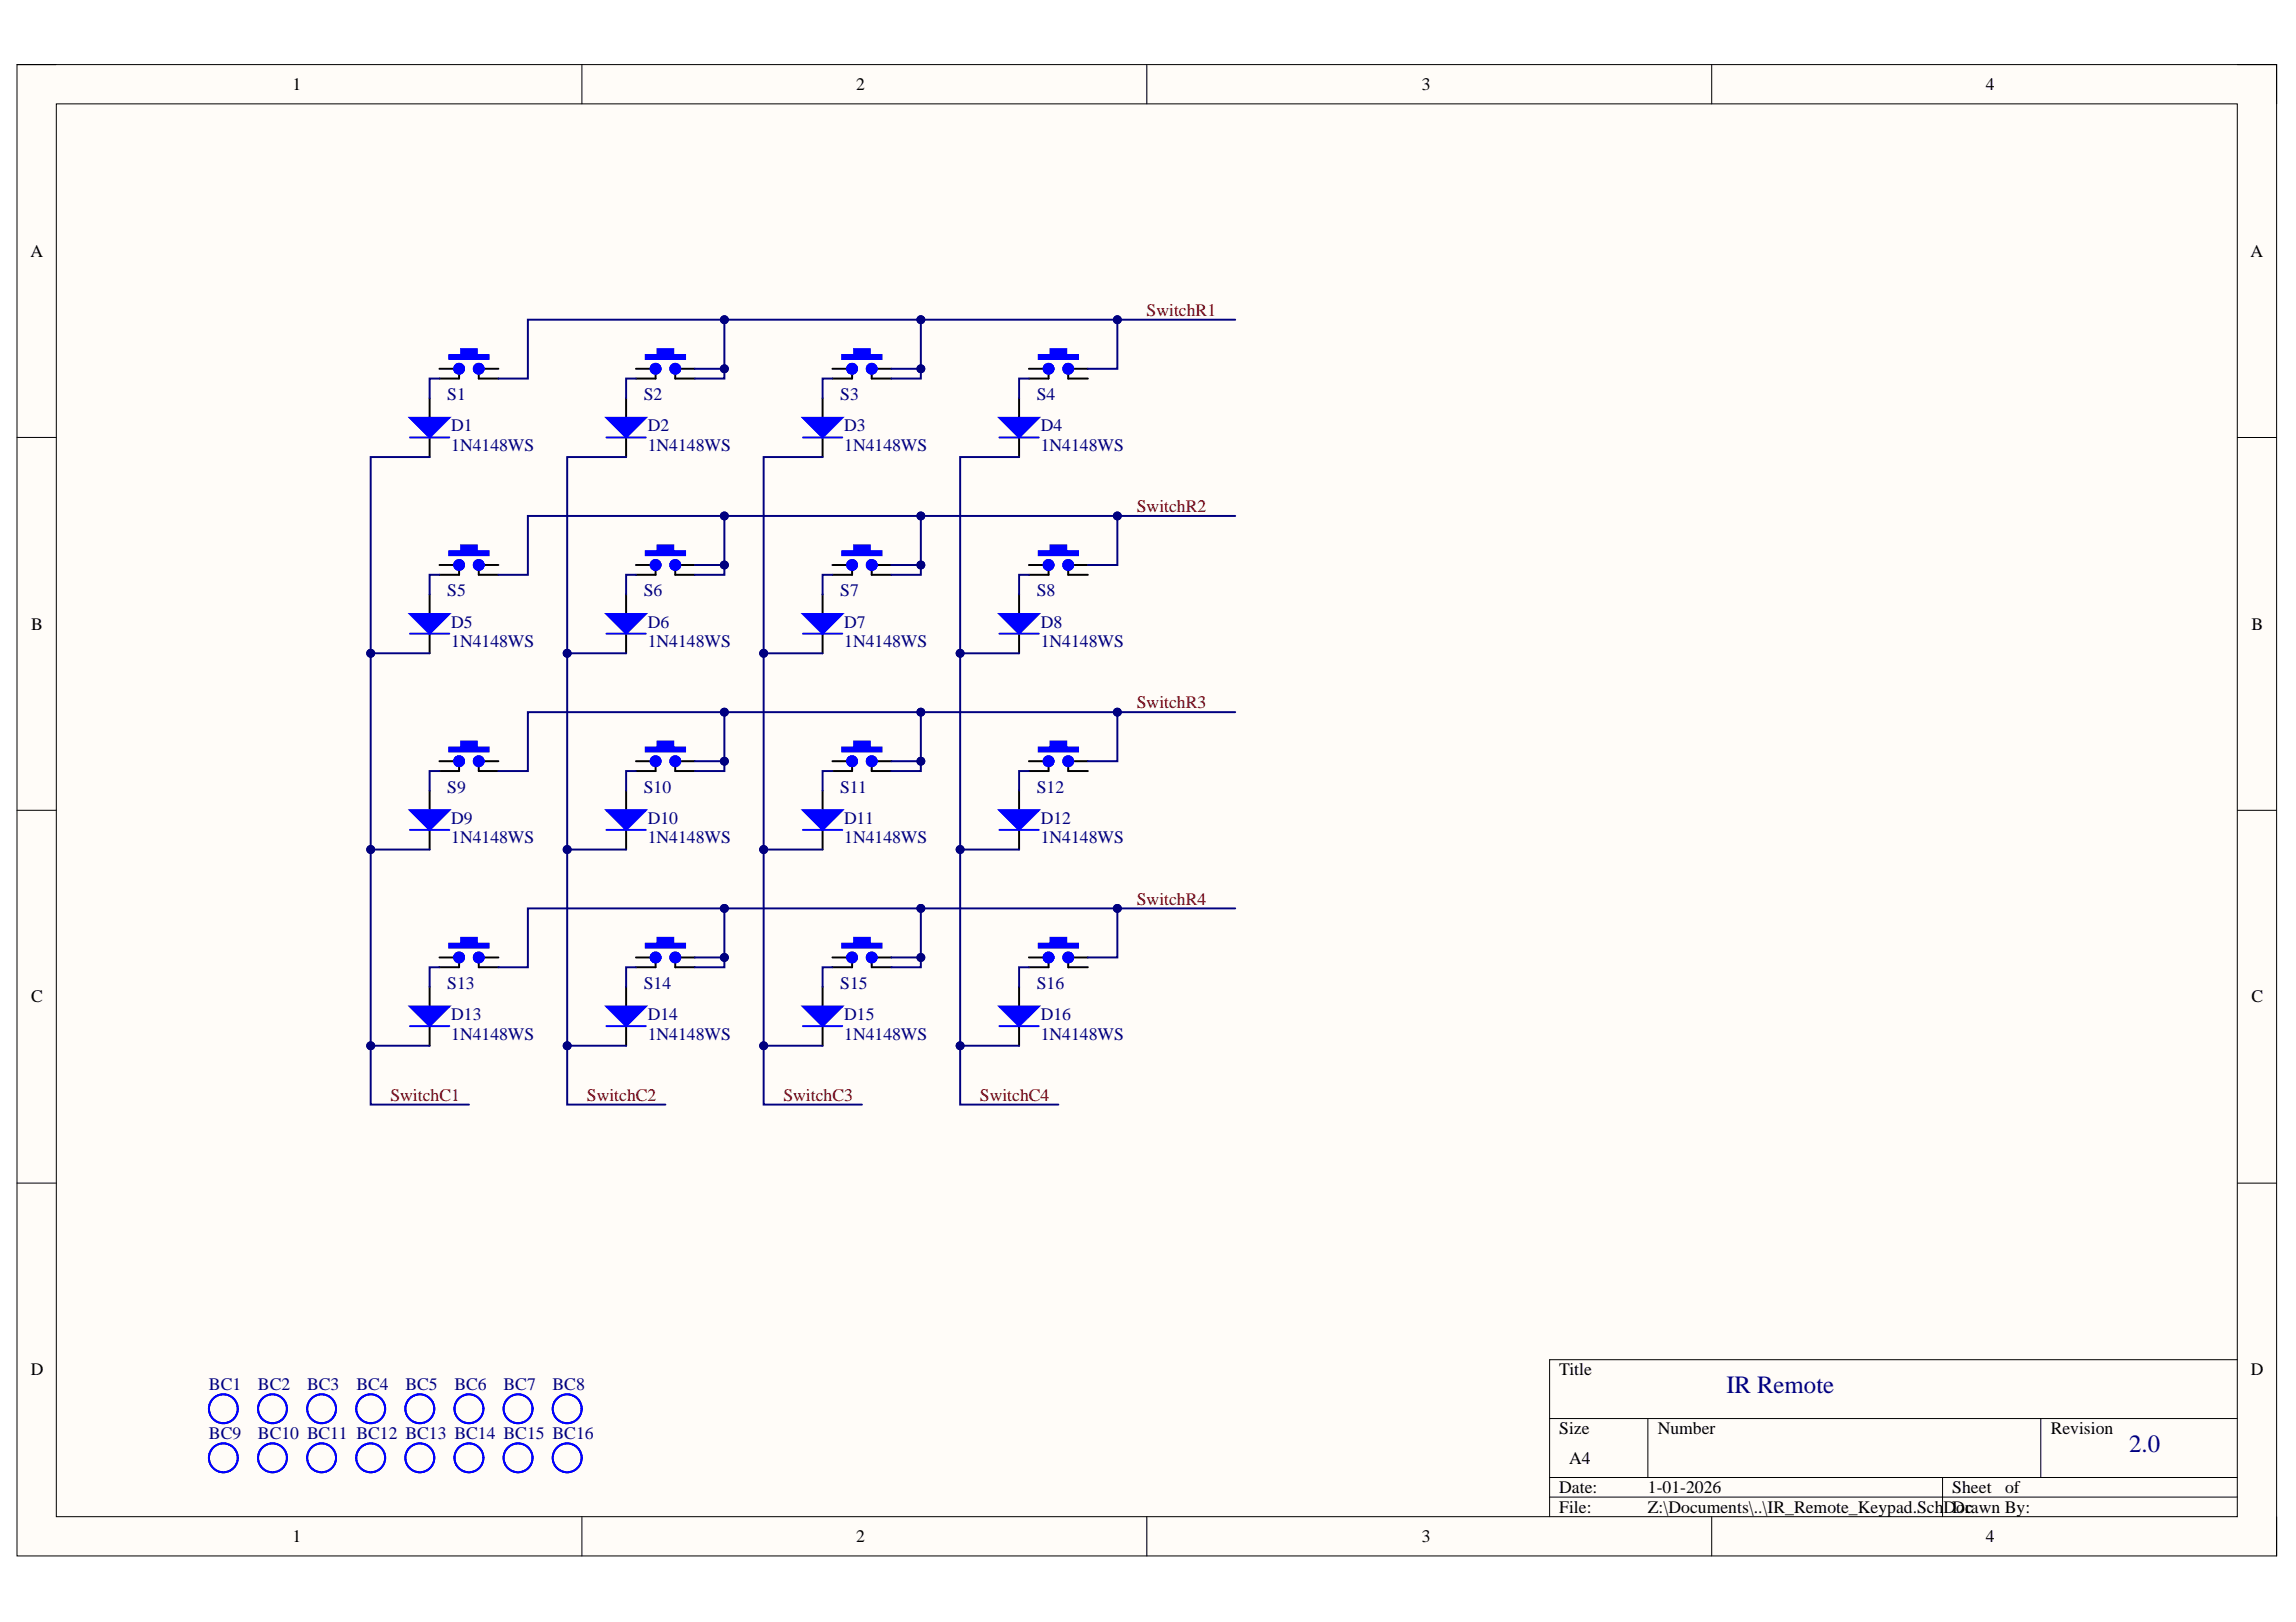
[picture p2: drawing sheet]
<svg xmlns="http://www.w3.org/2000/svg" width="297mm" height="210mm" viewBox="0 0 297 210" stroke-linecap="round" stroke-linejoin="round" font-family="sans-serif">
<defs><g id="words">
<g font-size="3.2" fill="#000080">
<text x="223.3" y="180.3">IR Remote</text>
<text x="275.5" y="188">2.0</text>
</g>
<g font-size="2.3">
<text x="37.9" y="11.7">1</text>
<text x="110.8" y="11.7">2</text>
<text x="184" y="11.7">3</text>
<text x="256.9" y="11.7">4</text>
<text x="3.9" y="33.2">A</text>
<text x="291.1" y="33.2">A</text>
<text x="4" y="81.5">B</text>
<text x="291.3" y="81.5">B</text>
<text x="4" y="129.7">C</text>
<text x="291.3" y="129.7">C</text>
<text x="4" y="178">D</text>
<text x="201.7" y="178">Title</text>
<text x="291.2" y="178">D</text>
<text x="201.7" y="185.6">Size</text>
<text x="214.5" y="185.6">Number</text>
<text x="265.3" y="185.6">Revision</text>
<text x="203" y="189.4">A4</text>
<text x="201.7" y="193.2">Date:</text>
<text x="201.7" y="195.7">File:</text>
<text x="213.2" y="193.2">1-01-2026</text>
<text x="213.2" y="195.7">Z:\Documents\..\IR_Remote_Keypad.SchDoc</text>
<text x="252.6" y="193.2">Sheet</text>
<text x="252.6" y="195.7">Drawn By:</text>
<text x="259.4" y="193.2">of</text>
<text x="37.9" y="199.6">1</text>
<text x="110.8" y="199.6">2</text>
<text x="184" y="199.6">3</text>
<text x="256.9" y="199.6">4</text>
</g>
<g font-size="2.3" fill="#800000">
<text x="148.3" y="40.9">SwitchR1</text>
<text x="147.1" y="66.3">SwitchR2</text>
<text x="147.1" y="91.7">SwitchR3</text>
<text x="147.1" y="117.1">SwitchR4</text>
<text x="50.5" y="142.4">SwitchC1</text>
<text x="75.9" y="142.4">SwitchC2</text>
<text x="101.3" y="142.4">SwitchC3</text>
<text x="126.8" y="142.4">SwitchC4</text>
</g>
<g font-size="2.3" fill="#000080">
<text x="57.9" y="51.8">S1</text>
<text x="83.3" y="51.8">S2</text>
<text x="108.7" y="51.8">S3</text>
<text x="134.1" y="51.8">S4</text>
<text x="58.4" y="55.8">D1</text>
<text x="58.4" y="58.4">1N4148WS</text>
<text x="83.8" y="55.8">D2</text>
<text x="83.8" y="58.4">1N4148WS</text>
<text x="109.2" y="55.8">D3</text>
<text x="109.2" y="58.4">1N4148WS</text>
<text x="134.6" y="55.8">D4</text>
<text x="134.6" y="58.4">1N4148WS</text>
<text x="57.9" y="77.2">S5</text>
<text x="83.3" y="77.2">S6</text>
<text x="108.7" y="77.2">S7</text>
<text x="134.1" y="77.2">S8</text>
<text x="58.4" y="81.2">D5</text>
<text x="58.4" y="83.8">1N4148WS</text>
<text x="83.8" y="81.2">D6</text>
<text x="83.8" y="83.8">1N4148WS</text>
<text x="109.2" y="81.2">D7</text>
<text x="109.2" y="83.8">1N4148WS</text>
<text x="134.6" y="81.2">D8</text>
<text x="134.6" y="83.8">1N4148WS</text>
<text x="57.9" y="102.6">S9</text>
<text x="58.4" y="106.6">D9</text>
<text x="83.3" y="102.6">S10</text>
<text x="83.8" y="106.6">D10</text>
<text x="108.7" y="102.6">S11</text>
<text x="109.2" y="106.6">D11</text>
<text x="134.1" y="102.6">S12</text>
<text x="134.6" y="106.6">D12</text>
<text x="58.4" y="109.2">1N4148WS</text>
<text x="83.8" y="109.2">1N4148WS</text>
<text x="109.2" y="109.2">1N4148WS</text>
<text x="134.6" y="109.2">1N4148WS</text>
<text x="57.9" y="128">S13</text>
<text x="83.3" y="128">S14</text>
<text x="108.7" y="128">S15</text>
<text x="134.1" y="128">S16</text>
<text x="58.4" y="132">D13</text>
<text x="58.4" y="134.5">1N4148WS</text>
<text x="83.8" y="132">D14</text>
<text x="83.8" y="134.5">1N4148WS</text>
<text x="109.2" y="132">D15</text>
<text x="109.2" y="134.5">1N4148WS</text>
<text x="134.6" y="132">D16</text>
<text x="134.6" y="134.5">1N4148WS</text>
<text x="27" y="179.9">BC1</text>
<text x="33.4" y="179.9">BC2</text>
<text x="39.7" y="179.9">BC3</text>
<text x="46.1" y="179.9">BC4</text>
<text x="52.5" y="179.9">BC5</text>
<text x="58.8" y="179.9">BC6</text>
<text x="65.1" y="179.9">BC7</text>
<text x="71.5" y="179.9">BC8</text>
<text x="27" y="186.3">BC9</text>
<text x="33.4" y="186.3">BC10 BC11 BC12 BC13 BC14 BC15 BC16</text>
</g>
</g></defs>
<path d="M2.2 8.4h292.3v193h-292.3z" fill-rule="evenodd" fill="#fffcf8"/>
<path d="M2.2 8.4h292.3v193h-292.3z" fill="none" stroke="#000" stroke-width=".13"/>
<path d="M7.3 13.4h282.1v182.9h-282.1z" fill-rule="evenodd" fill="#fffcf8"/>
<g fill="none" stroke="#000" stroke-width=".13">
<path d="M2.2 8.4h5.1M7.3 13.4h282.1v182.9h-282.1zM75.3 8.4v5M148.4 8.4v5M221.4 8.4v5M289.4 8.4h5.1v5M2.2 56.6h5.1M289.4 56.6h5.1M2.2 104.9h5.1M289.4 104.9h5.1M2.2 153.1h5.1M289.4 153.1h5.1"/>
<path d="M289.4 176h-88.9v20.3M75.3 196.3v5.1M148.4 196.3v5.1M200.5 183.6h88.9M200.5 191.2h88.9M200.5 193.7h88.9M213.2 183.6v7.6M221.4 196.3v5.1M251.3 191.2v5.1M264 183.6v7.6M294.5 196.3v5.1"/>
</g>
<path d="M56.9 47.7h2.5v1.3h-2.5M61.9 47.7v1.3h2.6" fill="none" stroke="#000" stroke-width=".25"/>
<path d="M58.1 45.9h1.6v-.7h2v.7h1.5v.6h-5.1z" fill-rule="evenodd" fill="#00f"/>
<path d="M58.1 45.9h1.6v-.7h2v.7h1.5v.6h-5.1z" fill="none" stroke="#00f" stroke-width=".25"/>
<g fill="none" stroke="#00f" stroke-width=".76">
<circle cx="59.4" cy="47.7" r=".38"/>
<circle cx="61.9" cy="47.7" r=".38"/>
</g>
<path d="M61.9 47.7h2.6M107.7 47.7h2.5v1.3h-2.5M112.8 47.7v1.3h2.5" fill="none" stroke="#000" stroke-width=".25"/>
<path d="M109 45.9h1.5v-.7h2v.7h1.5v.6h-5z" fill-rule="evenodd" fill="#00f"/>
<path d="M109 45.9h1.5v-.7h2v.7h1.5v.6h-5z" fill="none" stroke="#00f" stroke-width=".25"/>
<g fill="none" stroke="#00f" stroke-width=".76">
<circle cx="110.2" cy="47.7" r=".38"/>
<circle cx="112.8" cy="47.7" r=".38"/>
</g>
<path d="M112.8 47.7h2.5M133.1 47.7h2.6v1.3h-2.6M138.2 47.7v1.3h2.5" fill="none" stroke="#000" stroke-width=".25"/>
<path d="M134.4 45.9h1.5v-.7h2v.7h1.6v.6h-5.1z" fill-rule="evenodd" fill="#00f"/>
<path d="M134.4 45.9h1.5v-.7h2v.7h1.6v.6h-5.1z" fill="none" stroke="#00f" stroke-width=".25"/>
<g fill="none" stroke="#00f" stroke-width=".76">
<circle cx="135.7" cy="47.7" r=".38"/>
<circle cx="138.2" cy="47.7" r=".38"/>
</g>
<path d="M82.3 47.7h2.5v1.3h-2.5M87.4 47.7v1.3h2.5M138.2 47.7h2.5" fill="none" stroke="#000" stroke-width=".25"/>
<path d="M83.5 45.9h1.6v-.7h2v.7h1.5v.6h-5.1z" fill-rule="evenodd" fill="#00f"/>
<path d="M83.5 45.9h1.6v-.7h2v.7h1.5v.6h-5.1z" fill="none" stroke="#00f" stroke-width=".25"/>
<g fill="none" stroke="#00f" stroke-width=".76">
<circle cx="84.8" cy="47.7" r=".38"/>
<circle cx="87.4" cy="47.7" r=".38"/>
</g>
<path d="M87.4 47.7h2.5M59.4 73.1v1.3h-2.5M64.5 73.1h-2.6v1.3h2.6" fill="none" stroke="#000" stroke-width=".25"/>
<path d="M58.1 71.3h1.6v-.7h2v.7h1.5v.5h-5.1z" fill-rule="evenodd" fill="#00f"/>
<path d="M58.1 71.3h1.6v-.7h2v.7h1.5v.5h-5.1z" fill="none" stroke="#00f" stroke-width=".25"/>
<g fill="none" stroke="#00f" stroke-width=".76">
<circle cx="59.4" cy="73.1" r=".38"/>
<circle cx="61.9" cy="73.1" r=".38"/>
</g>
<path d="M56.9 73.1h2.5M110.2 73.1v1.3h-2.5M115.3 73.1h-2.5v1.3h2.5" fill="none" stroke="#000" stroke-width=".25"/>
<path d="M109 71.3h1.5v-.7h2v.7h1.5v.5h-5z" fill-rule="evenodd" fill="#00f"/>
<path d="M109 71.3h1.5v-.7h2v.7h1.5v.5h-5z" fill="none" stroke="#00f" stroke-width=".25"/>
<g fill="none" stroke="#00f" stroke-width=".76">
<circle cx="110.2" cy="73.1" r=".38"/>
<circle cx="112.8" cy="73.1" r=".38"/>
</g>
<path d="M107.7 73.1h2.5M135.7 73.1v1.3h-2.6M140.7 73.1h-2.5v1.3h2.5" fill="none" stroke="#000" stroke-width=".25"/>
<path d="M134.4 71.3h1.5v-.7h2v.7h1.6v.5h-5.1z" fill-rule="evenodd" fill="#00f"/>
<path d="M134.4 71.3h1.5v-.7h2v.7h1.6v.5h-5.1z" fill="none" stroke="#00f" stroke-width=".25"/>
<g fill="none" stroke="#00f" stroke-width=".76">
<circle cx="135.7" cy="73.1" r=".38"/>
<circle cx="138.2" cy="73.1" r=".38"/>
</g>
<path d="M84.8 73.1v1.3h-2.5M89.9 73.1h-2.5v1.3h2.5M133.1 73.1h2.6" fill="none" stroke="#000" stroke-width=".25"/>
<path d="M83.5 71.3h1.6v-.7h2v.7h1.5v.5h-5.1z" fill-rule="evenodd" fill="#00f"/>
<path d="M83.5 71.3h1.6v-.7h2v.7h1.5v.5h-5.1z" fill="none" stroke="#00f" stroke-width=".25"/>
<g fill="none" stroke="#00f" stroke-width=".76">
<circle cx="84.8" cy="73.1" r=".38"/>
<circle cx="87.4" cy="73.1" r=".38"/>
</g>
<path d="M82.3 73.1h2.5M59.4 98.5v1.3h-2.5M64.5 98.5h-2.6v1.3h2.6" fill="none" stroke="#000" stroke-width=".25"/>
<path d="M58.1 96.7h1.6v-.7h2v.7h1.5v.5h-5.1z" fill-rule="evenodd" fill="#00f"/>
<path d="M58.1 96.7h1.6v-.7h2v.7h1.5v.5h-5.1z" fill="none" stroke="#00f" stroke-width=".25"/>
<g fill="none" stroke="#00f" stroke-width=".76">
<circle cx="59.4" cy="98.5" r=".38"/>
<circle cx="61.9" cy="98.5" r=".38"/>
</g>
<path d="M56.9 98.5h2.5M84.8 98.5v1.3h-2.5M89.9 98.5h-2.5v1.3h2.5" fill="none" stroke="#000" stroke-width=".25"/>
<path d="M83.5 96.7h1.6v-.7h2v.7h1.5v.5h-5.1z" fill-rule="evenodd" fill="#00f"/>
<g fill="none" stroke="#00f" stroke-width=".25">
<path d="M83.5 96.7h1.6v-.7h2v.7h1.5v.5h-5.1z"/>
<circle cx="28.9" cy="188.7" r="1.87"/>
<circle cx="28.9" cy="182.3" r="1.87"/>
<circle cx="35.2" cy="188.7" r="1.87"/>
<circle cx="35.2" cy="182.3" r="1.87"/>
<circle cx="35.3" cy="182.3" r="1.87"/>
<circle cx="35.3" cy="188.7" r="1.87"/>
<circle cx="41.6" cy="182.3" r="1.87"/>
<circle cx="48" cy="182.3" r="1.87"/>
<circle cx="54.3" cy="182.3" r="1.87"/>
<circle cx="60.7" cy="182.3" r="1.87"/>
<circle cx="67" cy="182.3" r="1.87"/>
<circle cx="73.4" cy="182.3" r="1.87"/>
</g>
<g fill="none" stroke="#00f" stroke-width=".76">
<circle cx="84.8" cy="98.5" r=".38"/>
<circle cx="87.4" cy="98.5" r=".38"/>
</g>
<path d="M82.3 98.5h2.5M110.2 98.5v1.3h-2.5M115.3 98.5h-2.5v1.3h2.5" fill="none" stroke="#000" stroke-width=".25"/>
<path d="M109 96.7h1.5v-.7h2v.7h1.5v.5h-5z" fill-rule="evenodd" fill="#00f"/>
<path d="M109 96.7h1.5v-.7h2v.7h1.5v.5h-5z" fill="none" stroke="#00f" stroke-width=".25"/>
<g fill="none" stroke="#00f" stroke-width=".76">
<circle cx="110.2" cy="98.5" r=".38"/>
<circle cx="112.8" cy="98.5" r=".38"/>
</g>
<path d="M107.7 98.5h2.5M135.7 98.5v1.3h-2.6M140.7 98.5h-2.5v1.3h2.5" fill="none" stroke="#000" stroke-width=".25"/>
<path d="M134.4 96.7h1.5v-.7h2v.7h1.6v.5h-5.1z" fill-rule="evenodd" fill="#00f"/>
<g fill="none" stroke="#00f" stroke-width=".25">
<path d="M134.4 96.7h1.5v-.7h2v.7h1.6v.5h-5.1z"/>
<circle cx="41.6" cy="188.7" r="1.87"/>
<circle cx="48" cy="188.7" r="1.87"/>
</g>
<g fill="none" stroke="#00f" stroke-width=".76">
<circle cx="135.7" cy="98.5" r=".38"/>
<circle cx="138.2" cy="98.5" r=".38"/>
</g>
<path d="M133.1 98.5h2.6M59.4 123.9v1.3h-2.5M64.5 123.9h-2.6v1.3h2.6" fill="none" stroke="#000" stroke-width=".25"/>
<path d="M58.1 122.1h1.6v-.7h2v.7h1.5v.5h-5.1z" fill-rule="evenodd" fill="#00f"/>
<path d="M58.1 122.1h1.6v-.7h2v.7h1.5v.5h-5.1z" fill="none" stroke="#00f" stroke-width=".25"/>
<g fill="none" stroke="#00f" stroke-width=".76">
<circle cx="59.4" cy="123.9" r=".38"/>
<circle cx="61.9" cy="123.9" r=".38"/>
</g>
<path d="M56.9 123.9h2.5M84.8 123.9v1.3h-2.5M89.9 123.9h-2.5v1.3h2.5" fill="none" stroke="#000" stroke-width=".25"/>
<path d="M83.5 122.1h1.6v-.7h2v.7h1.5v.5h-5.1z" fill-rule="evenodd" fill="#00f"/>
<path d="M83.5 122.1h1.6v-.7h2v.7h1.5v.5h-5.1z" fill="none" stroke="#00f" stroke-width=".25"/>
<g fill="none" stroke="#00f" stroke-width=".76">
<circle cx="84.8" cy="123.9" r=".38"/>
<circle cx="87.4" cy="123.9" r=".38"/>
</g>
<path d="M82.3 123.9h2.5M110.2 123.9v1.3h-2.5M115.3 123.9h-2.5v1.3h2.5" fill="none" stroke="#000" stroke-width=".25"/>
<path d="M109 122.1h1.5v-.7h2v.7h1.5v.5h-5z" fill-rule="evenodd" fill="#00f"/>
<path d="M109 122.1h1.5v-.7h2v.7h1.5v.5h-5z" fill="none" stroke="#00f" stroke-width=".25"/>
<g fill="none" stroke="#00f" stroke-width=".76">
<circle cx="110.2" cy="123.9" r=".38"/>
<circle cx="112.8" cy="123.9" r=".38"/>
</g>
<path d="M107.7 123.9h2.5M135.7 123.9v1.3h-2.6M140.7 123.9h-2.5v1.3h2.5" fill="none" stroke="#000" stroke-width=".25"/>
<path d="M134.4 122.1h1.5v-.7h2v.7h1.6v.5h-5.1z" fill-rule="evenodd" fill="#00f"/>
<g fill="none" stroke="#00f" stroke-width=".25">
<path d="M134.4 122.1h1.5v-.7h2v.7h1.6v.5h-5.1z"/>
<circle cx="54.3" cy="188.7" r="1.87"/>
<circle cx="60.7" cy="188.7" r="1.87"/>
<circle cx="67" cy="188.7" r="1.87"/>
<circle cx="73.4" cy="188.7" r="1.87"/>
</g>
<g fill="none" stroke="#00f" stroke-width=".76">
<circle cx="135.7" cy="123.9" r=".38"/>
<circle cx="138.2" cy="123.9" r=".38"/>
</g>
<path d="M55.6 51.5v2.6M55.6 56.6v2.5M133.1 123.9h2.6" fill="none" stroke="#000" stroke-width=".25"/>
<path d="M53 54.1h5.1l-2.5 2.5z" fill="#00f"/>
<path d="M53 54.1h5.1l-2.5 2.5zM53 56.6h5.1" fill="none" stroke="#00f" stroke-width=".25"/>
<path d="M81 51.5v2.6M81 56.6v2.5" fill="none" stroke="#000" stroke-width=".25"/>
<path d="M78.5 54.1h5l-2.5 2.5z" fill="#00f"/>
<path d="M78.5 54.1h5l-2.5 2.5zM78.5 56.6h5" fill="none" stroke="#00f" stroke-width=".25"/>
<path d="M106.4 51.5v2.6M106.4 56.6v2.5" fill="none" stroke="#000" stroke-width=".25"/>
<path d="M103.9 54.1h5.1l-2.6 2.5z" fill="#00f"/>
<path d="M103.9 54.1h5.1l-2.6 2.5zM103.9 56.6h5.1" fill="none" stroke="#00f" stroke-width=".25"/>
<path d="M131.8 51.5v2.6M131.8 56.6v2.5" fill="none" stroke="#000" stroke-width=".25"/>
<path d="M129.3 54.1h5.1l-2.6 2.5z" fill="#00f"/>
<path d="M129.3 54.1h5.1l-2.6 2.5zM129.3 56.6h5.1" fill="none" stroke="#00f" stroke-width=".25"/>
<path d="M55.6 76.9v2.6M55.6 82v2.5" fill="none" stroke="#000" stroke-width=".25"/>
<path d="M53 79.5h5.1l-2.5 2.5z" fill="#00f"/>
<path d="M53 79.5h5.1l-2.5 2.5zM53 82h5.1" fill="none" stroke="#00f" stroke-width=".25"/>
<path d="M81 76.9v2.6M81 82v2.5" fill="none" stroke="#000" stroke-width=".25"/>
<path d="M78.5 79.5h5l-2.5 2.5z" fill="#00f"/>
<path d="M78.5 79.5h5l-2.5 2.5zM78.5 82h5" fill="none" stroke="#00f" stroke-width=".25"/>
<path d="M106.4 76.9v2.6M106.4 82v2.5" fill="none" stroke="#000" stroke-width=".25"/>
<path d="M103.9 79.5h5.1l-2.6 2.5z" fill="#00f"/>
<path d="M103.9 79.5h5.1l-2.6 2.5zM103.9 82h5.1" fill="none" stroke="#00f" stroke-width=".25"/>
<path d="M131.8 76.9v2.6M131.8 82v2.5" fill="none" stroke="#000" stroke-width=".25"/>
<path d="M129.3 79.5h5.1l-2.6 2.5z" fill="#00f"/>
<path d="M129.3 79.5h5.1l-2.6 2.5zM129.3 82h5.1" fill="none" stroke="#00f" stroke-width=".25"/>
<path d="M55.6 102.3v2.6M55.6 107.4v2.5" fill="none" stroke="#000" stroke-width=".25"/>
<path d="M53 104.9h5.1l-2.5 2.5z" fill="#00f"/>
<path d="M53 104.9h5.1l-2.5 2.5zM53 107.4h5.1" fill="none" stroke="#00f" stroke-width=".25"/>
<path d="M81 102.3v2.6M81 107.4v2.5" fill="none" stroke="#000" stroke-width=".25"/>
<path d="M78.5 104.9h5l-2.5 2.5z" fill="#00f"/>
<path d="M78.5 104.9h5l-2.5 2.5zM78.5 107.4h5" fill="none" stroke="#00f" stroke-width=".25"/>
<path d="M106.4 102.3v2.6M106.4 107.4v2.5" fill="none" stroke="#000" stroke-width=".25"/>
<path d="M103.9 104.9h5.1l-2.6 2.5z" fill="#00f"/>
<path d="M103.9 104.9h5.1l-2.6 2.5zM103.9 107.4h5.1" fill="none" stroke="#00f" stroke-width=".25"/>
<path d="M131.8 102.3v2.6M131.8 107.4v2.5" fill="none" stroke="#000" stroke-width=".25"/>
<path d="M129.3 104.9h5.1l-2.6 2.5z" fill="#00f"/>
<path d="M129.3 104.9h5.1l-2.6 2.5zM129.3 107.4h5.1" fill="none" stroke="#00f" stroke-width=".25"/>
<path d="M55.6 127.7v2.6M55.6 132.8v2.5" fill="none" stroke="#000" stroke-width=".25"/>
<path d="M53 130.3h5.1l-2.5 2.5z" fill="#00f"/>
<path d="M53 130.3h5.1l-2.5 2.5zM53 132.8h5.1" fill="none" stroke="#00f" stroke-width=".25"/>
<path d="M81 127.7v2.6M81 132.8v2.5" fill="none" stroke="#000" stroke-width=".25"/>
<path d="M78.5 130.3h5l-2.5 2.5z" fill="#00f"/>
<path d="M78.5 130.3h5l-2.5 2.5zM78.5 132.8h5" fill="none" stroke="#00f" stroke-width=".25"/>
<path d="M106.4 127.7v2.6M106.4 132.8v2.5" fill="none" stroke="#000" stroke-width=".25"/>
<path d="M103.9 130.3h5.1l-2.6 2.5z" fill="#00f"/>
<path d="M103.9 130.3h5.1l-2.6 2.5zM103.9 132.8h5.1" fill="none" stroke="#00f" stroke-width=".25"/>
<path d="M131.8 127.7v2.6M131.8 132.8v2.5" fill="none" stroke="#000" stroke-width=".25"/>
<path d="M129.3 130.3h5.1l-2.6 2.5z" fill="#00f"/>
<path d="M129.3 130.3h5.1l-2.6 2.5zM129.3 132.8h5.1" fill="none" stroke="#00f" stroke-width=".25"/>
<g fill="none" stroke="#000080" stroke-width=".25">
<path d="M56.9 49h-1.3v2.5M82.3 49h-1.3v2.5M107.7 49h-1.3v2.5M133.1 49h-1.3v2.5M144.6 41.4v6.3h-3.9M56.9 74.4h-1.3v2.5M82.3 74.4h-1.3v2.5M107.7 74.4h-1.3v2.5M133.1 74.4h-1.3v2.5M56.9 99.8h-1.3v2.5M82.3 99.8h-1.3v2.5M107.7 99.8h-1.3v2.5"/>
<path d="M133.1 99.8h-1.3v2.5M56.9 125.2h-1.3v2.5M82.3 125.2h-1.3v2.5M107.7 125.2h-1.3v2.5M133.1 125.2h-1.3v2.5"/>
</g>
<circle cx="144.6" cy="41.4" r=".51" fill="#000080"/>
<circle cx="144.6" cy="41.4" r=".51" fill="none" stroke="#000080" stroke-width=".13"/>
<path d="M159.8 41.4h-91.5v7.6h-3.8" fill="none" stroke="#000080" stroke-width=".25"/>
<circle cx="93.7" cy="41.4" r=".51" fill="#000080"/>
<circle cx="93.7" cy="41.4" r=".51" fill="none" stroke="#000080" stroke-width=".13"/>
<circle cx="119.1" cy="41.4" r=".51" fill="#000080"/>
<circle cx="119.1" cy="41.4" r=".51" fill="none" stroke="#000080" stroke-width=".13"/>
<circle cx="144.6" cy="41.4" r=".51" fill="#000080"/>
<circle cx="144.6" cy="41.4" r=".51" fill="none" stroke="#000080" stroke-width=".13"/>
<path d="M159.8 66.8h-91.5v7.6h-3.8" fill="none" stroke="#000080" stroke-width=".25"/>
<circle cx="93.7" cy="66.8" r=".51" fill="#000080"/>
<circle cx="93.7" cy="66.8" r=".51" fill="none" stroke="#000080" stroke-width=".13"/>
<circle cx="119.1" cy="66.8" r=".51" fill="#000080"/>
<circle cx="119.1" cy="66.8" r=".51" fill="none" stroke="#000080" stroke-width=".13"/>
<circle cx="144.6" cy="66.8" r=".51" fill="#000080"/>
<circle cx="144.6" cy="66.8" r=".51" fill="none" stroke="#000080" stroke-width=".13"/>
<path d="M119.1 92.2v7.6h-3.8" fill="none" stroke="#000080" stroke-width=".25"/>
<circle cx="119.1" cy="98.5" r=".51" fill="#000080"/>
<circle cx="119.1" cy="98.5" r=".51" fill="none" stroke="#000080" stroke-width=".13"/>
<circle cx="119.1" cy="92.2" r=".51" fill="#000080"/>
<circle cx="119.1" cy="92.2" r=".51" fill="none" stroke="#000080" stroke-width=".13"/>
<path d="M159.8 92.2h-91.5v7.6h-3.8" fill="none" stroke="#000080" stroke-width=".25"/>
<circle cx="93.7" cy="92.2" r=".51" fill="#000080"/>
<circle cx="93.7" cy="92.2" r=".51" fill="none" stroke="#000080" stroke-width=".13"/>
<circle cx="119.1" cy="92.2" r=".51" fill="#000080"/>
<circle cx="119.1" cy="92.2" r=".51" fill="none" stroke="#000080" stroke-width=".13"/>
<circle cx="144.6" cy="92.2" r=".51" fill="#000080"/>
<circle cx="144.6" cy="92.2" r=".51" fill="none" stroke="#000080" stroke-width=".13"/>
<path d="M159.8 117.6h-91.5v7.6h-3.8" fill="none" stroke="#000080" stroke-width=".25"/>
<circle cx="93.7" cy="117.6" r=".51" fill="#000080"/>
<circle cx="93.7" cy="117.6" r=".51" fill="none" stroke="#000080" stroke-width=".13"/>
<circle cx="119.1" cy="117.6" r=".51" fill="#000080"/>
<circle cx="119.1" cy="117.6" r=".51" fill="none" stroke="#000080" stroke-width=".13"/>
<circle cx="144.6" cy="117.6" r=".51" fill="#000080"/>
<circle cx="144.6" cy="117.6" r=".51" fill="none" stroke="#000080" stroke-width=".13"/>
<path d="M144.6 66.8v6.3h-3.9" fill="none" stroke="#000080" stroke-width=".25"/>
<circle cx="144.6" cy="66.8" r=".51" fill="#000080"/>
<circle cx="144.6" cy="66.8" r=".51" fill="none" stroke="#000080" stroke-width=".13"/>
<path d="M144.6 92.2v6.3h-3.9" fill="none" stroke="#000080" stroke-width=".25"/>
<circle cx="144.6" cy="92.2" r=".51" fill="#000080"/>
<circle cx="144.6" cy="92.2" r=".51" fill="none" stroke="#000080" stroke-width=".13"/>
<path d="M144.6 117.6v6.3h-3.9" fill="none" stroke="#000080" stroke-width=".25"/>
<circle cx="144.6" cy="117.6" r=".51" fill="#000080"/>
<circle cx="144.6" cy="117.6" r=".51" fill="none" stroke="#000080" stroke-width=".13"/>
<path d="M89.9 47.7h3.8" fill="none" stroke="#000080" stroke-width=".25"/>
<circle cx="93.7" cy="47.7" r=".51" fill="#000080"/>
<circle cx="93.7" cy="47.7" r=".51" fill="none" stroke="#000080" stroke-width=".13"/>
<path d="M115.3 47.7h3.8" fill="none" stroke="#000080" stroke-width=".25"/>
<circle cx="119.1" cy="47.7" r=".51" fill="#000080"/>
<circle cx="119.1" cy="47.7" r=".51" fill="none" stroke="#000080" stroke-width=".13"/>
<path d="M93.7 41.4v7.6h-3.8" fill="none" stroke="#000080" stroke-width=".25"/>
<circle cx="93.7" cy="41.4" r=".51" fill="#000080"/>
<circle cx="93.7" cy="41.4" r=".51" fill="none" stroke="#000080" stroke-width=".13"/>
<circle cx="93.7" cy="47.7" r=".51" fill="#000080"/>
<circle cx="93.7" cy="47.7" r=".51" fill="none" stroke="#000080" stroke-width=".13"/>
<path d="M119.1 41.4v7.6h-3.8" fill="none" stroke="#000080" stroke-width=".25"/>
<circle cx="119.1" cy="41.4" r=".51" fill="#000080"/>
<circle cx="119.1" cy="41.4" r=".51" fill="none" stroke="#000080" stroke-width=".13"/>
<circle cx="119.1" cy="47.7" r=".51" fill="#000080"/>
<circle cx="119.1" cy="47.7" r=".51" fill="none" stroke="#000080" stroke-width=".13"/>
<path d="M89.9 73.1h3.8" fill="none" stroke="#000080" stroke-width=".25"/>
<circle cx="93.7" cy="73.1" r=".51" fill="#000080"/>
<circle cx="93.7" cy="73.1" r=".51" fill="none" stroke="#000080" stroke-width=".13"/>
<path d="M115.3 73.1h3.8" fill="none" stroke="#000080" stroke-width=".25"/>
<circle cx="119.1" cy="73.1" r=".51" fill="#000080"/>
<circle cx="119.1" cy="73.1" r=".51" fill="none" stroke="#000080" stroke-width=".13"/>
<path d="M93.7 66.8v7.6h-3.8" fill="none" stroke="#000080" stroke-width=".25"/>
<circle cx="93.7" cy="66.8" r=".51" fill="#000080"/>
<circle cx="93.7" cy="66.8" r=".51" fill="none" stroke="#000080" stroke-width=".13"/>
<circle cx="93.7" cy="73.1" r=".51" fill="#000080"/>
<circle cx="93.7" cy="73.1" r=".51" fill="none" stroke="#000080" stroke-width=".13"/>
<path d="M119.1 66.8v7.6h-3.8" fill="none" stroke="#000080" stroke-width=".25"/>
<circle cx="119.1" cy="66.8" r=".51" fill="#000080"/>
<circle cx="119.1" cy="66.8" r=".51" fill="none" stroke="#000080" stroke-width=".13"/>
<circle cx="119.1" cy="73.1" r=".51" fill="#000080"/>
<circle cx="119.1" cy="73.1" r=".51" fill="none" stroke="#000080" stroke-width=".13"/>
<path d="M89.9 98.5h3.8" fill="none" stroke="#000080" stroke-width=".25"/>
<circle cx="93.7" cy="98.5" r=".51" fill="#000080"/>
<circle cx="93.7" cy="98.5" r=".51" fill="none" stroke="#000080" stroke-width=".13"/>
<path d="M115.3 98.5h3.8" fill="none" stroke="#000080" stroke-width=".25"/>
<circle cx="119.1" cy="98.5" r=".51" fill="#000080"/>
<circle cx="119.1" cy="98.5" r=".51" fill="none" stroke="#000080" stroke-width=".13"/>
<path d="M93.7 92.2v7.6h-3.8" fill="none" stroke="#000080" stroke-width=".25"/>
<circle cx="93.7" cy="98.5" r=".51" fill="#000080"/>
<circle cx="93.7" cy="98.5" r=".51" fill="none" stroke="#000080" stroke-width=".13"/>
<circle cx="93.7" cy="92.2" r=".51" fill="#000080"/>
<circle cx="93.7" cy="92.2" r=".51" fill="none" stroke="#000080" stroke-width=".13"/>
<path d="M89.9 123.9h3.8" fill="none" stroke="#000080" stroke-width=".25"/>
<circle cx="93.7" cy="123.9" r=".51" fill="#000080"/>
<circle cx="93.7" cy="123.9" r=".51" fill="none" stroke="#000080" stroke-width=".13"/>
<path d="M115.3 123.9h3.8" fill="none" stroke="#000080" stroke-width=".25"/>
<circle cx="119.1" cy="123.9" r=".51" fill="#000080"/>
<circle cx="119.1" cy="123.9" r=".51" fill="none" stroke="#000080" stroke-width=".13"/>
<path d="M93.7 117.6v7.6h-3.8" fill="none" stroke="#000080" stroke-width=".25"/>
<circle cx="93.7" cy="123.9" r=".51" fill="#000080"/>
<circle cx="93.7" cy="123.9" r=".51" fill="none" stroke="#000080" stroke-width=".13"/>
<circle cx="93.7" cy="117.6" r=".51" fill="#000080"/>
<circle cx="93.7" cy="117.6" r=".51" fill="none" stroke="#000080" stroke-width=".13"/>
<path d="M119.1 117.6v7.6h-3.8" fill="none" stroke="#000080" stroke-width=".25"/>
<circle cx="119.1" cy="123.9" r=".51" fill="#000080"/>
<circle cx="119.1" cy="123.9" r=".51" fill="none" stroke="#000080" stroke-width=".13"/>
<circle cx="119.1" cy="117.6" r=".51" fill="#000080"/>
<circle cx="119.1" cy="117.6" r=".51" fill="none" stroke="#000080" stroke-width=".13"/>
<path d="M48 84.5h7.6" fill="none" stroke="#000080" stroke-width=".25"/>
<circle cx="48" cy="84.5" r=".51" fill="#000080"/>
<circle cx="48" cy="84.5" r=".51" fill="none" stroke="#000080" stroke-width=".13"/>
<path d="M73.4 84.5h7.6" fill="none" stroke="#000080" stroke-width=".25"/>
<circle cx="73.4" cy="84.5" r=".51" fill="#000080"/>
<circle cx="73.4" cy="84.5" r=".51" fill="none" stroke="#000080" stroke-width=".13"/>
<path d="M98.8 84.5h7.6" fill="none" stroke="#000080" stroke-width=".25"/>
<circle cx="98.8" cy="84.5" r=".51" fill="#000080"/>
<circle cx="98.8" cy="84.5" r=".51" fill="none" stroke="#000080" stroke-width=".13"/>
<path d="M124.2 84.5h7.6" fill="none" stroke="#000080" stroke-width=".25"/>
<circle cx="124.2" cy="84.5" r=".51" fill="#000080"/>
<circle cx="124.2" cy="84.5" r=".51" fill="none" stroke="#000080" stroke-width=".13"/>
<path d="M55.6 59.1h-7.6v83.8h12.7" fill="none" stroke="#000080" stroke-width=".25"/>
<circle cx="48" cy="84.5" r=".51" fill="#000080"/>
<circle cx="48" cy="84.5" r=".51" fill="none" stroke="#000080" stroke-width=".13"/>
<circle cx="48" cy="109.9" r=".51" fill="#000080"/>
<circle cx="48" cy="109.9" r=".51" fill="none" stroke="#000080" stroke-width=".13"/>
<circle cx="48" cy="135.3" r=".51" fill="#000080"/>
<circle cx="48" cy="135.3" r=".51" fill="none" stroke="#000080" stroke-width=".13"/>
<path d="M81 59.1h-7.6v83.8h12.7" fill="none" stroke="#000080" stroke-width=".25"/>
<circle cx="73.4" cy="84.5" r=".51" fill="#000080"/>
<circle cx="73.4" cy="84.5" r=".51" fill="none" stroke="#000080" stroke-width=".13"/>
<circle cx="73.4" cy="109.9" r=".51" fill="#000080"/>
<circle cx="73.4" cy="109.9" r=".51" fill="none" stroke="#000080" stroke-width=".13"/>
<circle cx="73.4" cy="135.3" r=".51" fill="#000080"/>
<circle cx="73.4" cy="135.3" r=".51" fill="none" stroke="#000080" stroke-width=".13"/>
<path d="M106.4 59.1h-7.6v83.8h12.7" fill="none" stroke="#000080" stroke-width=".25"/>
<circle cx="98.8" cy="84.5" r=".51" fill="#000080"/>
<circle cx="98.8" cy="84.5" r=".51" fill="none" stroke="#000080" stroke-width=".13"/>
<circle cx="98.8" cy="109.9" r=".51" fill="#000080"/>
<circle cx="98.8" cy="109.9" r=".51" fill="none" stroke="#000080" stroke-width=".13"/>
<circle cx="98.8" cy="135.3" r=".51" fill="#000080"/>
<circle cx="98.8" cy="135.3" r=".51" fill="none" stroke="#000080" stroke-width=".13"/>
<path d="M131.8 59.1h-7.6v83.8h12.7" fill="none" stroke="#000080" stroke-width=".25"/>
<circle cx="124.2" cy="84.5" r=".51" fill="#000080"/>
<circle cx="124.2" cy="84.5" r=".51" fill="none" stroke="#000080" stroke-width=".13"/>
<circle cx="124.2" cy="109.9" r=".51" fill="#000080"/>
<circle cx="124.2" cy="109.9" r=".51" fill="none" stroke="#000080" stroke-width=".13"/>
<circle cx="124.2" cy="135.3" r=".51" fill="#000080"/>
<circle cx="124.2" cy="135.3" r=".51" fill="none" stroke="#000080" stroke-width=".13"/>
<path d="M48 135.3h7.6" fill="none" stroke="#000080" stroke-width=".25"/>
<circle cx="48" cy="135.3" r=".51" fill="#000080"/>
<circle cx="48" cy="135.3" r=".51" fill="none" stroke="#000080" stroke-width=".13"/>
<path d="M48 109.9h7.6" fill="none" stroke="#000080" stroke-width=".25"/>
<circle cx="48" cy="109.9" r=".51" fill="#000080"/>
<circle cx="48" cy="109.9" r=".51" fill="none" stroke="#000080" stroke-width=".13"/>
<path d="M73.4 135.3h7.6" fill="none" stroke="#000080" stroke-width=".25"/>
<circle cx="73.4" cy="135.3" r=".51" fill="#000080"/>
<circle cx="73.4" cy="135.3" r=".51" fill="none" stroke="#000080" stroke-width=".13"/>
<path d="M73.4 109.9h7.6" fill="none" stroke="#000080" stroke-width=".25"/>
<circle cx="73.4" cy="109.9" r=".51" fill="#000080"/>
<circle cx="73.4" cy="109.9" r=".51" fill="none" stroke="#000080" stroke-width=".13"/>
<path d="M98.8 135.3h7.6" fill="none" stroke="#000080" stroke-width=".25"/>
<circle cx="98.8" cy="135.3" r=".51" fill="#000080"/>
<circle cx="98.8" cy="135.3" r=".51" fill="none" stroke="#000080" stroke-width=".13"/>
<path d="M98.8 109.9h7.6" fill="none" stroke="#000080" stroke-width=".25"/>
<circle cx="98.8" cy="109.9" r=".51" fill="#000080"/>
<circle cx="98.8" cy="109.9" r=".51" fill="none" stroke="#000080" stroke-width=".13"/>
<path d="M124.2 135.3h7.6" fill="none" stroke="#000080" stroke-width=".25"/>
<circle cx="124.2" cy="135.3" r=".51" fill="#000080"/>
<circle cx="124.2" cy="135.3" r=".51" fill="none" stroke="#000080" stroke-width=".13"/>
<path d="M124.2 109.9h7.6" fill="none" stroke="#000080" stroke-width=".25"/>
<circle cx="124.2" cy="109.9" r=".51" fill="#000080"/>
<circle cx="124.2" cy="109.9" r=".51" fill="none" stroke="#000080" stroke-width=".13"/>
<use href="#words"/>
</svg>
